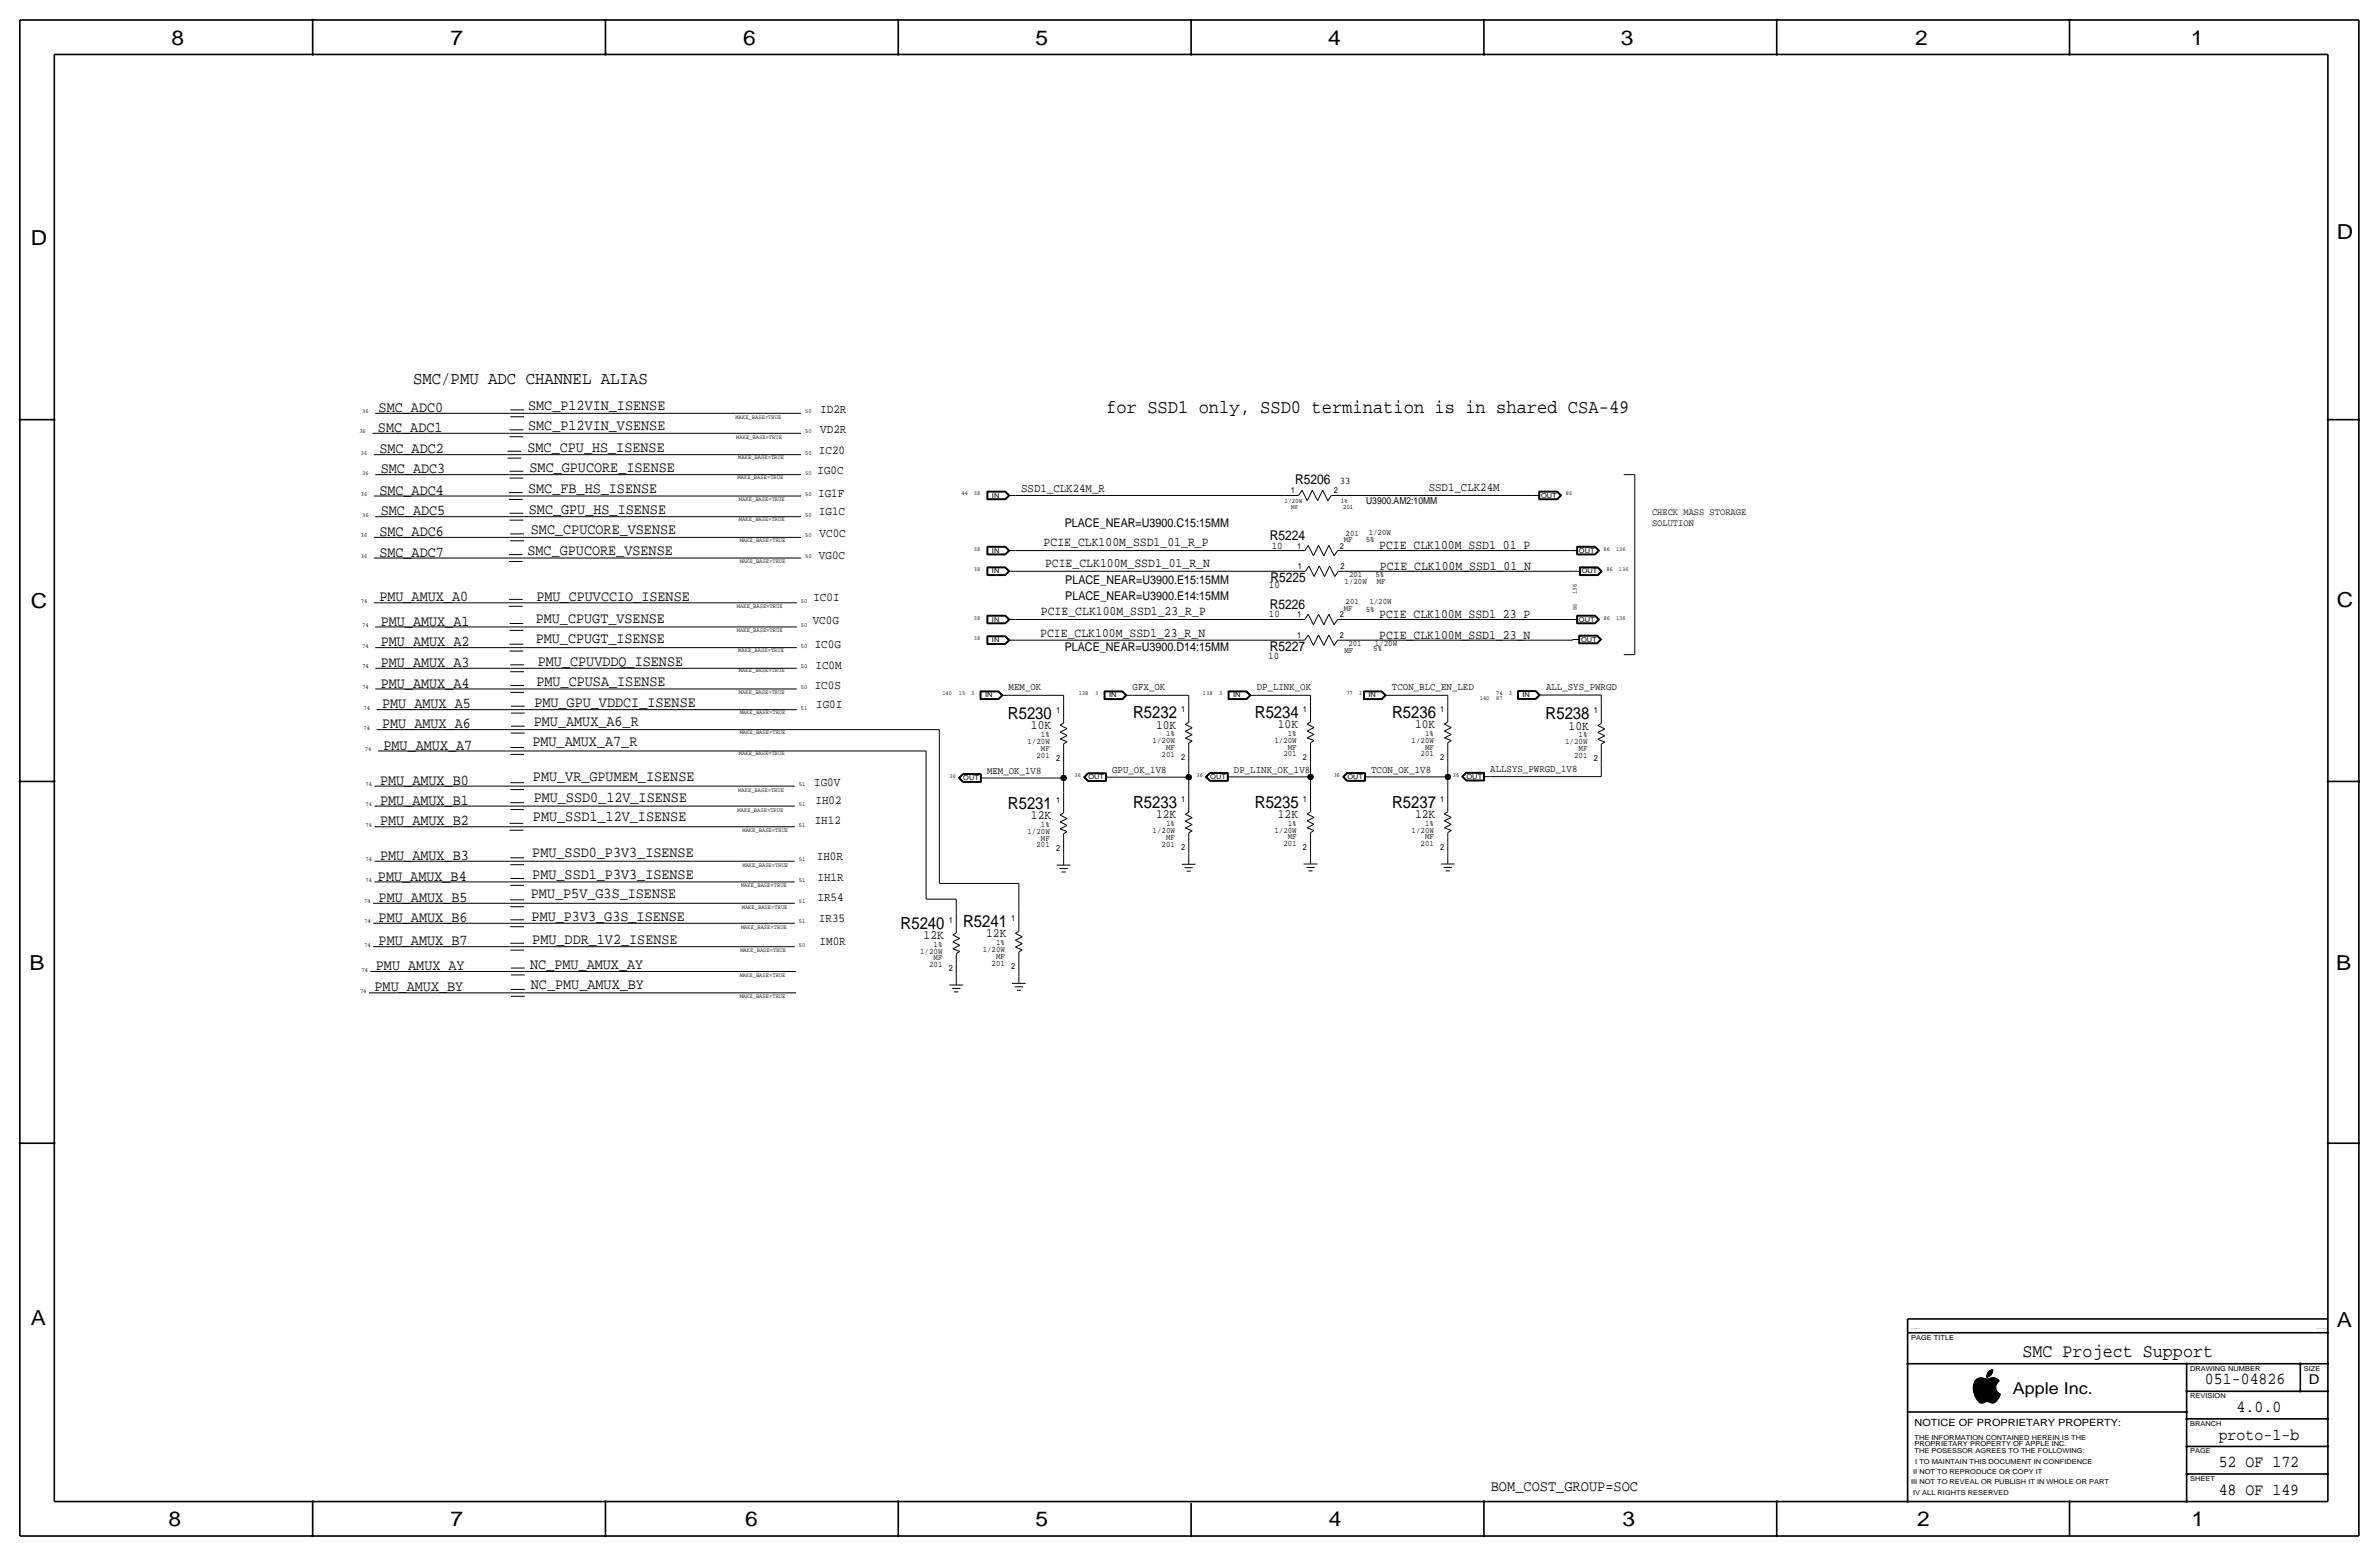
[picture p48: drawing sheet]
<svg xmlns="http://www.w3.org/2000/svg" width="877mm" height="574mm" viewBox="0 0 877 574" stroke-linecap="round" stroke-linejoin="round" font-family="sans-serif">
<defs><g id="words">
<g font-size="7.6">
<text x="63.2" y="16.5">8</text>
<text x="166.1" y="16.5">7</text>
<text x="274" y="16.5">6</text>
<text x="381.7" y="16.5">5</text>
<text x="489.7" y="16.5">4</text>
<text x="597.6" y="16.5">3</text>
<text x="706.1" y="16.5">2</text>
<text x="807.7" y="16.5">1</text>
<text x="861.5" y="88.1">D</text>
<text x="11.4" y="90.4">D</text>
<text x="11.4" y="224.3">C</text>
<text x="861.5" y="223.8">C</text>
<text x="10.9" y="357.6">B</text>
<text x="861.3" y="357.4">B</text>
<text x="11.4" y="488.4">A</text>
<text x="861.5" y="489.2">A</text>
<text x="62.2" y="562.6">8</text>
<text x="166.1" y="562.6">7</text>
<text x="274.8" y="562.6">6</text>
<text x="381.7" y="562.6">5</text>
<text x="489.9" y="562.6">4</text>
<text x="598.1" y="562.6">3</text>
<text x="706.8" y="562.6">2</text>
<text x="807.9" y="562.6">1</text>
</g>
<text font-size="7.1" x="407.9" y="152.4">for SSD1 only, SSD0 termination is in shared CSA-49</text>
<text font-size="6.9" x="745.6" y="500.1">SMC Project Support</text>
<text font-size="6.5" x="152.3" y="141.4">SMC/PMU ADC CHANNEL ALIAS</text>
<g font-size="6.2">
<text x="371.6" y="265">R5230</text>
<text x="417.7" y="264.7">R5232</text>
<text x="462.6" y="264.6">R5234</text>
<text x="513.2" y="264.6">R5236</text>
<text x="569.8" y="265.1">R5238</text>
<text x="371.6" y="298.1">R5231</text>
<text x="417.7" y="297.8">R5233</text>
<text x="462.6" y="297.7">R5235</text>
<text x="513.2" y="297.7">R5237</text>
<text x="355.1" y="341.7">R5241</text>
<text x="332" y="342.3">R5240</text>
<text x="812.9" y="510.3">051-04826</text>
<text x="824.6" y="520.4">4.0.0</text>
<text x="818" y="530.6">proto-1-b</text>
<text x="818" y="540.8">52 OF 172</text>
<text x="818" y="550.9">48 OF 149</text>
</g>
<text font-size="6" x="742.1" y="513.9">Apple Inc.</text>
<g font-size="5.6">
<text x="139.6" y="151.8">SMC_ADC0</text>
<text x="194.7" y="151.1">SMC_P12VIN_ISENSE</text>
<text x="139.3" y="159.2">SMC_ADC1</text>
<text x="194.7" y="158.4">SMC_P12VIN_VSENSE</text>
<text x="139.9" y="167.1">SMC_ADC2</text>
<text x="194.5" y="166.6">SMC_CPU_HS_ISENSE</text>
<text x="195.2" y="173.9">SMC_GPUCORE_ISENSE</text>
<text x="140.4" y="174.4">SMC_ADC3</text>
<text x="139.9" y="182.3">SMC_ADC4</text>
<text x="194.7" y="181.6">SMC_FB_HS_ISENSE</text>
<text x="140.4" y="189.9">SMC_ADC5</text>
<text x="195" y="189.4">SMC_GPU_HS_ISENSE</text>
<text x="139.9" y="197.6">SMC_ADC6</text>
<text x="195.7" y="196.8">SMC_CPUCORE_VSENSE</text>
<text x="139.9" y="205.2">SMC_ADC7</text>
<text x="194.5" y="204.4">SMC_GPUCORE_VSENSE</text>
<text x="139.9" y="221.7">PMU_AMUX_A0</text>
<text x="197.8" y="221.7">PMU_CPUVCCIO_ISENSE</text>
<text x="140.4" y="230.6">PMU_AMUX_A1</text>
<text x="197.5" y="229.6">PMU_CPUGT_VSENSE</text>
<text x="140.4" y="238.2">PMU_AMUX_A2</text>
<text x="197.5" y="237.2">PMU_CPUGT_ISENSE</text>
<text x="140.4" y="245.8">PMU_AMUX_A3</text>
<text x="198.3" y="245.3">PMU_CPUVDDQ_ISENSE</text>
<text x="140.4" y="253.4">PMU_AMUX_A4</text>
<text x="197.8" y="252.9">PMU_CPUSA_ISENSE</text>
<text x="140.9" y="261.1">PMU_AMUX_A5</text>
<text x="197" y="260.6">PMU_GPU_VDDCI_ISENSE</text>
<text x="140.9" y="268.4">PMU_AMUX_A6</text>
<text x="196.8" y="267.5">PMU_AMUX_A6_R</text>
<text x="196.3" y="274.9">PMU_AMUX_A7_R</text>
<text x="141.4" y="276.3">PMU_AMUX_A7</text>
<text x="196.5" y="288">PMU_VR_GPUMEM_ISENSE</text>
<text x="140.1" y="289.3">PMU_AMUX_B0</text>
<text x="140.1" y="296.6">PMU_AMUX_B1</text>
<text x="196.7" y="295.6">PMU_SSD0_12V_ISENSE</text>
<text x="140.1" y="304.2">PMU_AMUX_B2</text>
<text x="196.5" y="302.7">PMU_SSD1_12V_ISENSE</text>
<text x="140.1" y="316.9">PMU_AMUX_B3</text>
<text x="196.2" y="315.9">PMU_SSD0_P3V3_ISENSE</text>
<text x="139.3" y="324.6">PMU_AMUX_B4</text>
<text x="196.2" y="324.1">PMU_SSD1_P3V3_ISENSE</text>
<text x="139.6" y="332.4">PMU_AMUX_B5</text>
<text x="195.7" y="331.2">PMU_P5V_G3S_ISENSE</text>
<text x="139.6" y="339.8">PMU_AMUX_B6</text>
<text x="196" y="339.3">PMU_P3V3_G3S_ISENSE</text>
<text x="196.2" y="347.9">PMU_DDR_1V2_ISENSE</text>
<text x="139.6" y="348.4">PMU_AMUX_B7</text>
<text x="138.6" y="357.6">PMU_AMUX_AY</text>
<text x="195.5" y="357.3">NC_PMU_AMUX_AY</text>
<text x="138.1" y="365.5">PMU_AMUX_BY</text>
<text x="195.7" y="364.4">NC_PMU_AMUX_BY</text>
<text x="549.6" y="549.7">BOM_COST_GROUP=SOC</text>
</g>
<g font-size="5">
<text x="477.5" y="178.6">R5206</text>
<text x="468.2" y="199.1">R5224</text>
<text x="468.4" y="214.4">R5225</text>
<text x="468.2" y="224.5">R5226</text>
<text x="468.2" y="239.8">R5227</text>
<text x="851.2" y="510.3">D</text>
</g>
<g font-size="4.7">
<text x="384.8" y="201.4">PCIE_CLK100M_SSD1_01_R_P</text>
<text x="508.5" y="202.4">PCIE_CLK100M_SSD1_01_P</text>
<text x="385.3" y="209">PCIE_CLK100M_SSD1_01_R_N</text>
<text x="508.7" y="210.1">PCIE_CLK100M_SSD1_01_N</text>
<text x="383.7" y="226.8">PCIE_CLK100M_SSD1_23_R_P</text>
<text x="508.5" y="227.8">PCIE_CLK100M_SSD1_23_P</text>
<text x="383.5" y="235">PCIE_CLK100M_SSD1_23_R_N</text>
<text x="508.5" y="235.5">PCIE_CLK100M_SSD1_23_N</text>
<text x="380.1" y="268.8">10K</text>
<text x="426.2" y="268.5">10K</text>
<text x="471.1" y="268.4">10K</text>
<text x="521.7" y="268.4">10K</text>
<text x="578.3" y="268.9">10K</text>
<text x="380.1" y="302">12K</text>
<text x="426.2" y="301.7">12K</text>
<text x="471.1" y="301.5">12K</text>
<text x="521.7" y="301.5">12K</text>
<text x="340.5" y="346.2">12K</text>
<text x="363.6" y="345.5">12K</text>
</g>
<g font-size="4.5">
<text x="302.4" y="152.3">ID2R</text>
<text x="302.4" y="159.7">VD2R</text>
<text x="301.9" y="167.3">IC20</text>
<text x="301.4" y="174.7">IG0C</text>
<text x="301.7" y="183.1">IG1F</text>
<text x="301.9" y="189.9">IG1C</text>
<text x="302.2" y="198.1">VC0C</text>
<text x="301.9" y="205.9">VG0C</text>
<text x="299.9" y="221.4">IC0I</text>
<text x="299.6" y="230.1">VC0G</text>
<text x="300.4" y="239">IC0G</text>
<text x="300.6" y="246.6">IC0M</text>
<text x="300.4" y="253.9">IC0S</text>
<text x="300.9" y="261.1">IG0I</text>
<text x="300.2" y="289.8">IG0V</text>
<text x="300.6" y="296.4">IH02</text>
<text x="300.4" y="303.7">IH12</text>
<text x="301.1" y="316.9">IH0R</text>
<text x="301.4" y="324.8">IH1R</text>
<text x="301.4" y="331.9">IR54</text>
<text x="301.9" y="339.8">IR35</text>
<text x="302.2" y="348.4">IM0R</text>
</g>
<g font-size="4.4">
<text x="376.5" y="181.2">SSD1_CLK24M_R</text>
<text x="526.7" y="180.8">SSD1_CLK24M</text>
<text x="392.5" y="194.3">PLACE_NEAR=U3900.C15:15MM</text>
<text x="392.7" y="215.1">PLACE_NEAR=U3900.E15:15MM</text>
<text x="392.7" y="221.2">PLACE_NEAR=U3900.E14:15MM</text>
<text x="392.5" y="239.9">PLACE_NEAR=U3900.D14:15MM</text>
</g>
<g font-size="3.8">
<text x="493.9" y="178.6">33</text>
<text x="468.9" y="202.2">10</text>
<text x="467.8" y="216.9">10</text>
<text x="467.8" y="227.6">10</text>
<text x="467.6" y="243.1">10</text>
<text x="371.9" y="254.5">MEM_OK</text>
<text x="417.6" y="254.5">GFX_OK</text>
<text x="463.3" y="254.5">DP_LINK_OK</text>
<text x="513.2" y="254.5">TCON_BLC_EN_LED</text>
<text x="570" y="254.4">ALL_SYS_PWRGD</text>
<text x="363.9" y="285.2">MEM_OK_1V8</text>
<text x="410" y="284.9">GPU_OK_1V8</text>
<text x="454.9" y="284.8">DP_LINK_OK_1V8</text>
<text x="505.5" y="284.8">TCON_OK_1V8</text>
<text x="549.4" y="284.7">ALLSYS_PWRGD_1V8</text>
</g>
<text font-size="3.7" x="705.8" y="525.5">NOTICE OF PROPRIETARY PROPERTY:</text>
<g font-size="3.6">
<text x="609" y="189.7">CHECK MASS STORAGE</text>
<text x="609" y="194">SOLUTION</text>
</g>
<text font-size="3.5" x="503.6" y="185.7">U3900.AM2:10MM</text>
<g font-size="3.1">
<text x="475.9" y="181.9">1</text>
<text x="491.7" y="181.9">2</text>
<text x="496.1" y="197.6">201</text>
<text x="504.6" y="197.4">1/20W</text>
<text x="478.2" y="202.2">1</text>
<text x="494" y="202.2">2</text>
<text x="495.4" y="199.9">MF</text>
<text x="503.5" y="199.9">5%</text>
<text x="478.5" y="209.8">1</text>
<text x="494.2" y="209.8">2</text>
<text x="495.7" y="215.1">1/20W</text>
<text x="497.3" y="212.6">201</text>
<text x="507.1" y="212.9">5%</text>
<text x="507.6" y="215.1">MF</text>
<text x="478.2" y="227.6">1</text>
<text x="494" y="227.6">2</text>
<text x="495.4" y="225.3">MF</text>
<text x="496.1" y="222.5">201</text>
<text x="503.5" y="225.6">5%</text>
<text x="504.8" y="222.5">1/20W</text>
<text x="478.2" y="235.2">1</text>
<text x="494" y="235.2">2</text>
<text x="497.1" y="238">201</text>
<text x="506.9" y="238.3">1/20W</text>
<text x="495.6" y="240.5">MF</text>
<text x="506.3" y="240">5%</text>
<text x="389.3" y="262.7">1</text>
<text x="435.5" y="262.4">1</text>
<text x="480.4" y="262.3">1</text>
<text x="531" y="262.3">1</text>
<text x="587.5" y="262.8">1</text>
<text x="378.8" y="274.2">1/20W</text>
<text x="383.7" y="271.6">1%</text>
<text x="424.9" y="273.9">1/20W</text>
<text x="429.9" y="271.3">1%</text>
<text x="469.8" y="273.8">1/20W</text>
<text x="474.8" y="271.2">1%</text>
<text x="520.4" y="273.8">1/20W</text>
<text x="525.4" y="271.2">1%</text>
<text x="577" y="274.3">1/20W</text>
<text x="582" y="271.7">1%</text>
<text x="382.1" y="279.2">201</text>
<text x="383.7" y="276.7">MF</text>
<text x="389.3" y="280.5">2</text>
<text x="428.2" y="278.9">201</text>
<text x="429.9" y="276.4">MF</text>
<text x="435.5" y="280.2">2</text>
<text x="473.1" y="278.8">201</text>
<text x="474.8" y="276.3">MF</text>
<text x="480.4" y="280.1">2</text>
<text x="523.7" y="278.8">201</text>
<text x="525.4" y="276.3">MF</text>
<text x="531" y="280.1">2</text>
<text x="580.3" y="279.3">201</text>
<text x="582" y="276.8">MF</text>
<text x="587.5" y="280.6">2</text>
<text x="389.3" y="295.9">1</text>
<text x="435.5" y="295.6">1</text>
<text x="480.4" y="295.5">1</text>
<text x="531" y="295.5">1</text>
<text x="383.7" y="304.7">1%</text>
<text x="429.9" y="304.4">1%</text>
<text x="474.8" y="304.3">1%</text>
<text x="525.4" y="304.3">1%</text>
<text x="378.8" y="307.3">1/20W</text>
<text x="383.7" y="309.8">MF</text>
<text x="424.9" y="307">1/20W</text>
<text x="429.9" y="309.5">MF</text>
<text x="469.8" y="306.9">1/20W</text>
<text x="473.1" y="312">201</text>
<text x="474.8" y="309.4">MF</text>
<text x="520.4" y="306.9">1/20W</text>
<text x="523.7" y="312">201</text>
<text x="525.4" y="309.4">MF</text>
<text x="382.1" y="312.4">201</text>
<text x="389.3" y="313.6">2</text>
<text x="428.2" y="312.1">201</text>
<text x="435.5" y="313.3">2</text>
<text x="480.4" y="313.2">2</text>
<text x="531" y="313.2">2</text>
<text x="349.8" y="340.1">1</text>
<text x="372.8" y="339.4">1</text>
<text x="339.2" y="351.5">1/20W</text>
<text x="344.2" y="348.9">1%</text>
<text x="362.3" y="350.9">1/20W</text>
<text x="367.2" y="348.3">1%</text>
<text x="367.2" y="353.4">MF</text>
<text x="342.5" y="356.6">201</text>
<text x="344.2" y="354">MF</text>
<text x="349.8" y="357.8">2</text>
<text x="365.6" y="356">201</text>
<text x="372.8" y="357.2">2</text>
</g>
<g font-size="2.5">
<text x="365.7" y="183.4">IN</text>
<text x="473.5" y="185.3">1/20W</text>
<text x="494.3" y="185.6">1%</text>
<text x="568.1" y="183.4">OUT</text>
<text x="476" y="187.7">MF</text>
<text x="495" y="187.7">201</text>
<text x="365.7" y="203.7">IN</text>
<text x="582.1" y="203.7">OUT</text>
<text x="365.7" y="211.3">IN</text>
<text x="583.1" y="211.3">OUT</text>
<text x="365.7" y="229.1">IN</text>
<text x="582.1" y="229.1">OUT</text>
<text x="365.7" y="236.7">IN</text>
<text x="582.9" y="236.5">OUT</text>
<text x="363.2" y="257">IN</text>
<text x="408.9" y="257">IN</text>
<text x="454.6" y="257">IN</text>
<text x="504.5" y="257">IN</text>
<text x="561.3" y="256.9">IN</text>
<text x="355.1" y="287.5">OUT</text>
<text x="401.3" y="287.2">OUT</text>
<text x="446.2" y="287.1">OUT</text>
<text x="496.8" y="287.1">OUT</text>
<text x="540.7" y="287">OUT</text>
<text x="704.5" y="493.8">PAGE TITLE</text>
<text x="807.4" y="505.2">DRAWING NUMBER</text>
<text x="849.3" y="505.2">SIZE</text>
<text x="807.4" y="515.4">REVISION</text>
<text x="807.4" y="525.5">BRANCH</text>
<text x="705.8" y="533.1">PROPRIETARY PROPERTY OF APPLE INC.</text>
<text x="705.8" y="530.6">THE INFORMATION CONTAINED HEREIN IS THE</text>
<text x="705.8" y="535.7">THE POSESSOR AGREES TO THE FOLLOWING:</text>
<text x="706.1" y="539.5">I TO MAINTAIN THIS DOCUMENT IN CONFIDENCE</text>
<text x="807.4" y="535.7">PAGE</text>
<text x="705.3" y="543.3">II NOT TO REPRODUCE OR COPY IT</text>
<text x="807.4" y="545.8">SHEET</text>
<text x="704.5" y="547.1">III NOT TO REVEAL OR PUBLISH IT IN WHOLE OR PART</text>
<text x="705.3" y="550.9">IV ALL RIGHTS RESERVED</text>
</g>
<g font-size="2.3">
<text x="133.5" y="152.3">36</text>
<text x="271.2" y="154.4">MAKE_BASE=TRUE</text>
<text x="296.8" y="152.3">50</text>
<text x="132.5" y="159.7">36</text>
<text x="271.4" y="161.7">MAKE_BASE=TRUE</text>
<text x="296.8" y="159.7">50</text>
<text x="133" y="167.6">36</text>
<text x="296.8" y="167.6">50</text>
<text x="272.2" y="169.4">MAKE_BASE=TRUE</text>
<text x="133.5" y="175">36</text>
<text x="271.9" y="176.7">MAKE_BASE=TRUE</text>
<text x="296.8" y="175">50</text>
<text x="133" y="182.8">36</text>
<text x="272.4" y="184.6">MAKE_BASE=TRUE</text>
<text x="296.8" y="182.8">50</text>
<text x="354.5" y="182.6">44</text>
<text x="359.1" y="182.6">38</text>
<text x="577.2" y="182.6">86</text>
<text x="133.5" y="190.4">36</text>
<text x="272.4" y="192">MAKE_BASE=TRUE</text>
<text x="296.8" y="190.4">50</text>
<text x="133" y="198.1">36</text>
<text x="272.7" y="199.8">MAKE_BASE=TRUE</text>
<text x="296.8" y="198.1">50</text>
<text x="359.1" y="202.9">38</text>
<text x="591.2" y="202.9">86</text>
<text x="595.8" y="202.9">136</text>
<text x="133" y="205.7">36</text>
<text x="272.7" y="207.5">MAKE_BASE=TRUE</text>
<text x="296.8" y="205.7">50</text>
<text x="359.1" y="210.6">38</text>
<text x="592.2" y="210.6">86</text>
<text x="596.8" y="210.6">136</text>
<text x="581.4" y="218.9" transform="rotate(-90 581.4 218.9)">136</text>
<text x="133" y="222.2">74</text>
<text x="271.7" y="224">MAKE_BASE=TRUE</text>
<text x="295.3" y="222.2">50</text>
<text x="581.4" y="225" transform="rotate(-90 581.4 225)">86</text>
<text x="133.5" y="231.1">74</text>
<text x="271.7" y="233.1">MAKE_BASE=TRUE</text>
<text x="295.3" y="231.1">50</text>
<text x="359.1" y="228.3">38</text>
<text x="591.2" y="228.3">86</text>
<text x="595.8" y="228.3">136</text>
<text x="133.5" y="238.7">74</text>
<text x="295.3" y="238.7">50</text>
<text x="359.1" y="236">38</text>
<text x="272.2" y="240.5">MAKE_BASE=TRUE</text>
<text x="133.5" y="246.3">74</text>
<text x="272.4" y="247.9">MAKE_BASE=TRUE</text>
<text x="295.3" y="246.3">50</text>
<text x="133.5" y="253.9">74</text>
<text x="272.4" y="255.7">MAKE_BASE=TRUE</text>
<text x="295.3" y="253.9">50</text>
<text x="347.4" y="256.3">140</text>
<text x="353.5" y="256.3">15</text>
<text x="358.1" y="256.3">3</text>
<text x="397.7" y="256.3">138</text>
<text x="403.8" y="256.3">3</text>
<text x="443.4" y="256.3">138</text>
<text x="449.5" y="256.3">3</text>
<text x="496.4" y="256.3">77</text>
<text x="500.9" y="256.3">3</text>
<text x="551.6" y="256.2">74</text>
<text x="556.2" y="256.2">3</text>
<text x="134" y="261.6">74</text>
<text x="272.7" y="263.3">MAKE_BASE=TRUE</text>
<text x="295.3" y="261.6">51</text>
<text x="545.5" y="258">140</text>
<text x="551.6" y="258">87</text>
<text x="134" y="268.9">74</text>
<text x="272.7" y="270.7">MAKE_BASE=TRUE</text>
<text x="134.5" y="276.8">74</text>
<text x="272.4" y="278.3">MAKE_BASE=TRUE</text>
<text x="350.1" y="286.8">36</text>
<text x="396.2" y="286.5">36</text>
<text x="441.1" y="286.4">36</text>
<text x="491.7" y="286.4">36</text>
<text x="535.6" y="286.3">36</text>
<text x="134.8" y="289.8">74</text>
<text x="272.2" y="292">MAKE_BASE=TRUE</text>
<text x="294.5" y="289.8">51</text>
<text x="134.8" y="297.1">74</text>
<text x="271.9" y="299.4">MAKE_BASE=TRUE</text>
<text x="294.5" y="297.1">51</text>
<text x="134.8" y="304.7">74</text>
<text x="294.5" y="304.7">51</text>
<text x="273.7" y="306.8">MAKE_BASE=TRUE</text>
<text x="134.8" y="317.4">74</text>
<text x="294.5" y="317.4">51</text>
<text x="273.7" y="319.7">MAKE_BASE=TRUE</text>
<text x="134.8" y="325.1">74</text>
<text x="273.2" y="326.8">MAKE_BASE=TRUE</text>
<text x="294.5" y="325.1">51</text>
<text x="134.3" y="332.9">74</text>
<text x="273.5" y="335">MAKE_BASE=TRUE</text>
<text x="294.5" y="332.9">51</text>
<text x="134.3" y="340.3">74</text>
<text x="294.5" y="340.3">51</text>
<text x="273.2" y="342.3">MAKE_BASE=TRUE</text>
<text x="134.3" y="348.9">74</text>
<text x="272.9" y="350.7">MAKE_BASE=TRUE</text>
<text x="294.5" y="348.9">50</text>
<text x="133.2" y="358.1">74</text>
<text x="132.7" y="366">74</text>
<text x="272.7" y="360.1">MAKE_BASE=TRUE</text>
<text x="272.7" y="367.7">MAKE_BASE=TRUE</text>
</g>
<g font-size=".4">
<text x="704.5" y="490">SYNC_MASTER=JERRY</text>
<text x="853.9" y="490">SYNC_DATE=12/12/2019</text>
</g>
</g></defs>
<g fill="none" stroke="#000" stroke-width=".37">
<path d="M137.3 159.7h50.6zM138.3 152.3h49.8zM187.9 159.7h5zM187.9 158.4h5zM188.1 153.6h5.1zM188.1 152.3h5.1zM188.1 151.1h5.1zM192.9 159.7h102.4zM193.2 152.3h102.1zM137.8 167.6h49.3zM138.3 175h49.6zM187.1 168.9h5.1z"/>
<path d="M187.1 167.6h5.1zM187.1 166.3h5.1zM187.9 176.2h5zM187.9 175h5zM187.9 173.7h5zM187.9 161h5zM192.2 167.6h103.1zM192.9 175h102.4zM598.6 175h4.1zM602.7 175v66.3zM137.8 182.8h49.8zM137.8 198.1h50.3z"/>
<path d="M138.3 190.4h49.6zM187.6 184.1h5.1zM187.6 182.8h5.1zM187.6 181.6h5.1zM187.9 191.7h5zM187.9 190.4h5zM187.9 189.2h5zM188.1 199.3h5.1zM188.1 198.1h5.1zM188.1 196.8h5.1zM192.7 182.8h102.6zM192.9 190.4h102.4z"/>
<path d="M193.2 198.1h102.1zM363.9 181.1v3.1zM363.9 184.2h6.8zM363.9 181.1h6.8zM364 181.2h6.6zM364 181.2v2.9zM364 184.1h6.6zM364.1 181.3h6.5zM364.1 181.3v2.7zM364.1 184h6.5zM364.2 181.4h6.3zM364.2 181.4v2.5z"/>
<path d="M364.2 183.9h6.3zM370.5 181.4l1.3 1.2zM370.5 183.9l1.3-1.3zM370.6 181.3l1.4 1.3zM370.6 184l1.4-1.4zM370.6 181.2l1.5 1.4zM370.6 184.1l1.5-1.5zM370.7 181.1l1.6 1.5zM371.8 182.6h2.5zM372.3 182.6l-1.6 1.6zM374.3 182.6h99.4zM473.7 182.6h5z"/>
<path d="M480 180.7l-1.3 1.9zM480 180.7l1.9 3.9zM483.8 180.7l-1.9 3.9zM483.8 180.7l1.9 3.9zM487.6 180.7l2 3.9zM487.6 180.7l-1.9 3.9zM490.8 182.6h5.7zM490.8 182.6l-1.2 2zM496.5 182.6h68.6zM565.1 182.6h2.5zM567.3 181.1h6.8zM567.3 184.2h6.8z"/>
<path d="M567.3 181.1v3.1zM567.4 181.2h6.7zM567.4 181.2v2.9zM567.4 184.1h6.7zM567.5 181.3h6.5zM567.5 181.3v2.7zM567.5 184h6.5zM567.6 181.4h6.4zM567.6 181.4v2.5zM567.6 183.9h6.4zM574 181.4l1.3 1.2zM574 181.3l1.4 1.3z"/>
<path d="M574 184l1.4-1.4zM574.1 181.2l1.5 1.4zM574.1 184.1l1.5-1.5zM574.1 181.1l1.6 1.5zM575.3 182.6l-1.3 1.3zM575.7 182.6l-1.6 1.6zM137.8 205.7h49.8zM187.6 207h5.1zM187.6 205.7h5.1zM187.6 204.4h5.1zM192.7 205.7h102.6zM363.9 209v3.1z"/>
<path d="M363.9 212.1h6.8zM363.9 209h6.8zM363.9 201.4v3.1zM363.9 204.5h6.8zM363.9 201.4h6.8zM364 209.1h6.6zM364 209.1v2.9zM364 212h6.6zM364 201.5h6.6zM364 201.5v2.9zM364 204.4h6.6zM364.1 209.2h6.5z"/>
<path d="M364.1 209.2v2.7zM364.1 211.9h6.5zM364.1 201.6h6.5zM364.1 201.6v2.7zM364.1 204.3h6.5zM364.2 209.3h6.3zM364.2 209.3v2.5zM364.2 211.8h6.3zM364.2 201.7h6.3zM364.2 201.7v2.5zM364.2 204.2h6.3zM370.5 209.3l1.3 1.3z"/>
<path d="M370.5 211.8l1.3-1.2zM370.5 201.7l1.3 1.2zM370.5 204.2l1.3-1.3zM370.6 209.2l1.4 1.4zM370.6 211.9l1.4-1.3zM370.6 201.6l1.4 1.3zM370.6 204.3l1.4-1.4zM370.6 209.1l1.5 1.5zM370.6 212l1.5-1.4zM370.6 201.5l1.5 1.4zM370.6 204.4l1.5-1.5zM370.7 209l1.6 1.6z"/>
<path d="M370.7 201.4l1.6 1.5zM371.8 210.6h2.5zM371.8 202.9h2.5zM372.3 210.6l-1.6 1.5zM372.3 202.9l-1.6 1.6zM374.3 210.6h101.9zM374.3 202.9h101.6zM475.9 202.9h5.1zM476.2 210.6h5.1zM482.3 201l-1.3 1.9zM482.3 201l1.9 3.9zM482.5 208.6l-1.2 2z"/>
<path d="M482.5 208.6l2 3.9zM486.1 201l-1.9 3.9zM486.1 201l1.9 3.9zM486.4 208.6l-1.9 3.9zM486.4 208.6l1.9 3.9zM489.9 201l1.9 3.9zM489.9 201l-1.9 3.9zM490.2 208.6l1.9 3.9zM490.2 208.6l-1.9 3.9zM493.1 202.9h5.7zM493.1 202.9l-1.3 2zM493.4 210.6h5.7z"/>
<path d="M493.4 210.6l-1.3 1.9zM498.8 202.9h80.3zM499.1 210.6h81zM579.1 202.9h2.5zM580.1 210.6h2.5zM581.3 201.4h6.8zM581.3 204.5h6.8zM581.3 201.4v3.1zM581.4 201.5h6.7zM581.4 201.5v2.9zM581.4 204.4h6.7zM581.5 201.6h6.5z"/>
<path d="M581.5 201.6v2.7zM581.5 204.3h6.5zM581.6 201.7h6.4zM581.6 201.7v2.5zM581.6 204.2h6.4zM582.3 209h6.8zM582.3 212.1h6.8zM582.3 209v3.1zM582.4 209.1h6.7zM582.4 209.1v2.9zM582.4 212h6.7zM582.5 209.2h6.5z"/>
<path d="M582.5 209.2v2.7zM582.5 211.9h6.5zM582.6 209.3h6.4zM582.6 209.3v2.5zM582.6 211.8h6.4zM588 201.7l1.2 1.2zM588 201.6l1.4 1.3zM588 204.3l1.4-1.4zM588.1 201.5l1.4 1.4zM588.1 201.4l1.6 1.5zM588.1 204.5l1.6-1.6zM589 209.3l1.2 1.3z"/>
<path d="M589 211.8l1.2-1.2zM589 209.2l1.4 1.4zM589 211.9l1.4-1.3zM589.1 209.1l1.4 1.5zM589.1 212l1.4-1.4zM589.1 209l1.6 1.6zM589.1 212.1l1.6-1.5zM589.2 202.9l-1.2 1.3zM589.5 202.9l-1.4 1.5zM137.8 222.2h49.8zM138.3 238.7h49.6zM138.3 231.1h49.6z"/>
<path d="M187.6 223.5h5.1zM187.6 222.2h5.1zM187.6 220.9h5.1zM187.9 232.4h5zM187.9 231.1h5zM187.9 229.8h5zM187.9 240h5zM187.9 238.7h5zM187.9 237.4h5zM192.7 222.2h101.1zM192.9 231.1h100.9zM192.9 238.7h100.9z"/>
<path d="M363.9 234.4v3.1zM363.9 237.5h6.8zM363.9 234.4h6.8zM363.9 226.8v3.1zM363.9 229.9h6.8zM363.9 226.8h6.8zM364 234.5h6.6zM364 234.5v2.9zM364 237.4h6.6zM364 226.9h6.6zM364 226.9v2.9zM364 229.8h6.6z"/>
<path d="M364.1 234.6h6.5zM364.1 234.6v2.7zM364.1 237.3h6.5zM364.1 227h6.5zM364.1 227v2.7zM364.1 229.7h6.5zM364.2 234.7h6.3zM364.2 234.7v2.5zM364.2 237.2h6.3zM364.2 227.1h6.3zM364.2 227.1v2.5zM364.2 229.6h6.3z"/>
<path d="M370.5 234.7l1.3 1.3zM370.5 237.2l1.3-1.2zM370.5 227.1l1.3 1.2zM370.5 229.6l1.3-1.3zM370.6 234.6l1.4 1.4zM370.6 237.3l1.4-1.3zM370.6 227l1.4 1.3zM370.6 229.7l1.4-1.4zM370.6 234.5l1.5 1.5zM370.6 237.4l1.5-1.4zM370.6 226.9l1.5 1.4zM370.6 229.8l1.5-1.5z"/>
<path d="M370.7 234.4l1.6 1.6zM370.7 237.5l1.6-1.5zM370.7 226.8l1.6 1.5zM370.7 229.9l1.6-1.6zM371.8 236h2.5zM371.8 228.3h2.5zM374.3 228.3h101.6zM374.3 236h101.6zM475.9 236h5.1zM475.9 228.3h5.1zM482.3 234l-1.3 2zM482.3 234l1.9 3.9z"/>
<path d="M482.3 226.4l-1.3 1.9zM482.3 226.4l1.9 3.9zM486.1 234l-1.9 3.9zM486.1 234l1.9 3.9zM486.1 226.4l-1.9 3.9zM486.1 226.4l1.9 3.9zM489.9 234l1.9 3.9zM489.9 234l-1.9 3.9zM489.9 226.4l1.9 3.9zM489.9 226.4l-1.9 3.9zM493.1 236h5.7zM493.1 236l-1.3 1.9z"/>
<path d="M493.1 228.3h5.7zM493.1 228.3l-1.3 2zM498.8 236h81zM498.8 228.3h80.3zM579.1 228.3h2.5zM579.8 235.7v.3zM579.8 235.7h2.6zM581.3 226.8h6.8zM581.3 229.9h6.8zM581.3 226.8v3.1zM581.4 226.9h6.7zM581.4 226.9v2.9z"/>
<path d="M581.4 229.8h6.7zM581.5 227h6.5zM581.5 227v2.7zM581.5 229.7h6.5zM581.6 227.1h6.4zM581.6 227.1v2.5zM581.6 229.6h6.4zM582.1 234.1h6.8zM582.1 237.3h6.8zM582.1 234.1v3.2zM582.2 234.2h6.6zM582.2 234.2v3z"/>
<path d="M582.2 237.2h6.6zM582.3 234.3h6.5zM582.3 234.3v2.8zM582.3 237.1h6.5zM582.4 234.4h6.3zM582.4 234.4v2.6zM582.4 237h6.3zM588 227.1l1.2 1.2zM588 229.6l1.2-1.3zM588 227l1.4 1.3zM588.1 226.9l1.4 1.4zM588.1 229.8l1.4-1.5z"/>
<path d="M588.1 226.8l1.6 1.5zM588.1 229.9l1.6-1.6zM588.7 234.4l1.3 1.3zM588.7 237l1.3-1.3zM588.8 234.3l1.3 1.4zM588.8 237.1l1.3-1.4zM588.8 234.2l1.5 1.5zM588.8 237.2l1.5-1.5zM588.9 234.1l1.5 1.6zM588.9 237.3l1.5-1.6zM589.4 228.3l-1.4 1.4zM138.3 253.9h49.8z"/>
<path d="M138.3 246.3h49.8zM188.1 247.6h5.1zM188.1 246.3h5.1zM188.1 245.1h5.1zM188.1 255.2h5.1zM188.1 253.9h5.1zM188.1 252.7h5.1zM193.2 246.3h100.6zM193.2 253.9h100.6zM361.3 254.7v3.2zM361.3 257.9h6.8zM361.3 254.7h6.8z"/>
<path d="M361.4 254.8h6.7zM361.4 254.8v3zM361.4 257.8h6.7zM361.5 254.9h6.5zM361.5 254.9v2.8zM361.5 257.7h6.5zM361.6 255h6.4zM361.6 255v2.6zM361.6 257.6h6.4zM368 255l1.3 1.3zM368 254.9l1.4 1.4zM368.1 254.8l1.5 1.5z"/>
<path d="M368.1 257.8l1.5-1.5zM368.1 254.7l1.6 1.6zM369.3 256.3h2.5zM369.3 256.3l-1.3 1.3zM369.4 256.3l-1.4 1.4zM369.7 256.3l-1.6 1.6zM371.8 256.3h20.3zM392.1 256.3v2.6zM392.1 258.9v7.6zM407.1 254.7v3.2zM407.1 257.9h6.8zM407.1 254.7h6.8z"/>
<path d="M407.2 254.8h6.6zM407.2 254.8v3zM407.2 257.8h6.6zM407.3 254.9h6.5zM407.3 254.9v2.8zM407.3 257.7h6.5zM407.4 255h6.3zM407.4 255v2.6zM407.4 257.6h6.3zM413.7 255l1.3 1.3zM413.8 254.9l1.3 1.4zM413.8 254.8l1.5 1.5z"/>
<path d="M413.9 254.7l1.5 1.6zM415 256.3h2.5zM415 256.3l-1.3 1.3zM415.1 256.3l-1.3 1.4zM415.3 256.3l-1.5 1.5zM415.4 256.3l-1.5 1.6zM417.5 256.3h20.8zM438.3 256.3v2.3zM438.3 258.6v7.6zM452.8 254.7v3.2zM452.8 257.9h6.8zM452.8 254.7h6.8z"/>
<path d="M452.9 254.8h6.6zM452.9 254.8v3zM452.9 257.8h6.6zM453 254.9h6.5zM453 254.9v2.8zM453 257.7h6.5zM453.1 255h6.3zM453.1 255v2.6zM453.1 257.6h6.3zM459.4 255l1.3 1.3zM459.4 257.6l1.3-1.3zM459.5 254.9l1.4 1.4z"/>
<path d="M459.5 257.7l1.4-1.4zM459.5 254.8l1.5 1.5zM459.6 254.7l1.6 1.6zM460.7 256.3h2.5zM461 256.3l-1.5 1.5zM461.2 256.3l-1.6 1.6zM463.2 256.3h20zM483.2 256.3v2.2zM483.2 258.5v7.6zM502.7 254.7v3.2zM502.7 257.9h6.8zM502.7 254.7h6.8z"/>
<path d="M502.8 254.8h6.6zM502.8 254.8v3zM502.8 257.8h6.6zM502.9 254.9h6.5zM502.9 254.9v2.8zM502.9 257.7h6.5zM503 255h6.3zM503 255v2.6zM503 257.6h6.3zM509.3 255l1.3 1.3zM509.4 254.9l1.3 1.4zM509.4 257.7l1.3-1.4z"/>
<path d="M509.4 254.8l1.5 1.5zM509.4 257.8l1.5-1.5zM509.5 254.7l1.5 1.6zM510.6 256.3h2.5zM510.6 256.3l-1.3 1.3zM511 256.3l-1.5 1.6zM513.1 256.3h20.7zM533.8 256.3v2.2zM533.8 258.5v7.6zM559.5 254.6v3.2zM559.5 257.8h6.8zM559.5 254.6h6.8z"/>
<path d="M559.6 254.7h6.6zM559.6 254.7v3zM559.6 257.7h6.6zM559.7 254.8h6.5zM559.7 254.8v2.8zM559.7 257.6h6.5zM559.8 254.9h6.3zM559.8 254.9v2.6zM559.8 257.5h6.3zM566.1 254.9l1.3 1.3zM566.1 257.5l1.3-1.3zM566.2 254.8l1.3 1.4z"/>
<path d="M566.2 254.7l1.5 1.5zM566.2 257.7l1.5-1.5zM566.3 254.6l1.5 1.6zM566.3 257.8l1.5-1.6zM567.4 256.2h2.5zM567.5 256.2l-1.3 1.4zM569.9 256.2h20.4zM590.3 256.2v2.8zM590.3 259v7.6zM598.6 241.3h4.1zM138.8 268.9h49.6zM138.8 261.6h49.6z"/>
<path d="M139.3 276.8h48.8zM188.1 278.1h5.1zM188.1 276.8h5.1zM188.1 275.5h5.1zM188.4 270.2h5zM188.4 268.9h5zM188.4 267.7h5zM188.4 262.8h5zM188.4 261.6h5zM188.4 260.3h5zM193.2 276.8h148.2zM193.4 268.9h152.9z"/>
<path d="M193.4 261.6h100.4zM341.4 276.8v54.6zM346.3 268.9v56.7zM390.9 272.4l2.5 1zM390.9 272.4l2.5-1.3zM390.9 269.8l2.5 1.3zM390.9 269.8l2.5-1.2zM390.9 267.3l1.2-.8zM390.9 267.3l2.5 1.3zM392.1 274.2v7.6zM392.1 274.2l1.3-.8zM437 272.1l2.5 1z"/>
<path d="M437 272.1l2.5-1.3zM437 269.5l2.5 1.3zM437 269.5l2.5-1.2zM437 267l1.3-.8zM437 267l2.5 1.3zM438.3 273.9v7.6zM438.3 273.9l1.2-.8zM481.9 272l2.5 1zM481.9 272l2.5-1.3zM481.9 269.4l2.5 1.3zM481.9 269.4l2.5-1.2zM481.9 266.9l1.3-.8z"/>
<path d="M481.9 266.9l2.5 1.3zM483.2 273.8v7.6zM483.2 273.8l1.2-.8zM532.5 272l2.5 1zM532.5 272l2.5-1.3zM532.5 269.4l2.5 1.3zM532.5 269.4l2.5-1.2zM532.5 266.9l1.3-.8zM532.5 266.9l2.5 1.3zM533.8 273.8v7.6zM533.8 273.8l1.2-.8zM589.1 272.5l2.5 1z"/>
<path d="M589.1 272.5l2.5-1.3zM589.1 270l2.5 1.2zM589.1 270l2.5-1.3zM589.1 267.4l1.2-.8zM589.1 267.4l2.5 1.3zM590.3 274.3v7.6zM590.3 274.3l1.3-.8zM138.1 297.1h50zM138.1 289.8h50zM188.1 298.4h5.1zM188.1 297.1h5.1zM188.1 295.9h5.1z"/>
<path d="M188.1 291h5.1zM188.1 289.8h5.1zM188.1 288.5h5.1zM193.2 297.1h99.8zM193.2 289.8h99.8zM353.4 286.8l1.5-1.6zM353.4 286.8l1.5 1.5zM353.5 286.8l1.5 1.4zM353.7 286.8l1.3-1.4zM353.7 286.8l1.3 1.3zM353.8 286.8l1.3-1.3zM353.8 286.8l1.3 1.2z"/>
<path d="M354.9 285.2h6.8zM354.9 288.3h6.8zM355 285.3l-1.5 1.5zM355 285.3h6.6zM355 288.2h6.6zM355 285.4h6.5zM355 288.1h6.5zM355.1 285.5h6.3zM355.1 288h6.3zM361.4 286.8h2.6zM361.4 285.5v2.5zM361.5 285.4v2.7z"/>
<path d="M361.6 285.3v2.9zM361.7 285.2v3.1zM364 286.8h28.1zM392.1 281.8v5zM392.1 286.8v5.2zM392.1 292v7.7zM399.5 286.5l1.6-1.6zM399.5 286.5l1.6 1.5zM399.6 286.5l1.5 1.4zM399.8 286.5l1.4-1.4zM399.8 286.5l1.4 1.3zM399.9 286.5l1.3-1.3z"/>
<path d="M399.9 286.5l1.3 1.2zM401.1 284.9h6.8zM401.1 288h6.8zM401.1 285l-1.5 1.5zM401.1 285h6.7zM401.1 287.9h6.7zM401.2 285.1h6.5zM401.2 287.8h6.5zM401.2 285.2h6.4zM401.2 287.7h6.4zM407.6 286.5h2.5zM407.6 285.2v2.5z"/>
<path d="M407.7 285.1v2.7zM407.8 285v2.9zM407.9 284.9v3.1zM410.1 286.5h28.2zM438.3 281.5v5zM438.3 286.5v5.2zM438.3 291.7v7.7zM444.4 286.4l1.6-1.6zM444.4 286.4l1.6 1.5zM444.6 286.4l1.4 1.4zM444.7 286.4l1.4-1.4zM444.7 286.4l1.4 1.3z"/>
<path d="M444.9 286.4l1.2-1.3zM444.9 286.4l1.2 1.2zM446 284.8h6.8zM446 287.9h6.8zM446 284.9l-1.4 1.5zM446 284.9h6.7zM446 287.8h6.7zM446.1 285h6.5zM446.1 287.7h6.5zM446.1 285.1h6.4zM446.1 287.6h6.4zM452.5 286.4h2.5z"/>
<path d="M452.5 285.1v2.5zM452.6 285v2.7zM452.7 284.9v2.9zM452.8 284.8v3.1zM455 286.4h28.2zM483.2 286.4v5.2zM483.2 281.4v5zM483.2 291.6v7.7zM495 286.4l1.6-1.6zM495 286.4l1.6 1.5zM495.1 286.4l1.5-1.5zM495.1 286.4l1.5 1.4z"/>
<path d="M495.3 286.4l1.4 1.3zM495.5 286.4l1.2-1.3zM495.5 286.4l1.2 1.2zM496.6 284.8h6.8zM496.6 287.9h6.8zM496.6 284.9h6.7zM496.6 287.8h6.7zM496.7 285l-1.4 1.4zM496.7 285h6.5zM496.7 287.7h6.5zM496.7 285.1h6.4zM496.7 287.6h6.4z"/>
<path d="M503.1 286.4h2.5zM503.1 285.1v2.5zM503.2 285v2.7zM503.3 284.9v2.9zM503.4 284.8v3.1zM505.6 286.4h28.2zM533.8 281.4v5zM533.8 286.4v5.2zM533.8 291.6v7.7zM538.9 286.3l1.6-1.6zM538.9 286.3l1.6 1.5zM539 286.3l1.5-1.5z"/>
<path d="M539 286.3l1.5 1.4zM539.2 286.3l1.4 1.3zM539.3 286.3l1.3-1.3zM539.3 286.3l1.3 1.2zM540.5 284.7h6.8zM540.5 287.8h6.8zM540.5 284.8h6.7zM540.5 287.7h6.7zM540.6 284.9l-1.4 1.4zM540.6 284.9h6.5zM540.6 287.6h6.5zM540.6 285h6.4z"/>
<path d="M540.6 287.5h6.4zM547 286.3h2.5zM547 285v2.5zM547.1 284.9v2.7zM547.2 284.8v2.9zM547.3 284.7v3.1zM549.5 286.3h40.8zM590.3 281.9v4.4zM138.1 317.4h50zM138.1 304.7h49.8zM187.9 306h5zM187.9 304.7h5z"/>
<path d="M187.9 303.5h5zM188.1 318.7h5.1zM188.1 317.4h5.1zM188.1 316.2h5.1zM192.9 304.7h100.1zM193.2 317.4h99.8zM389.6 318.9h5.1zM390.9 305.5l2.5 1zM390.9 305.5l2.5-1.3zM390.9 303l2.5 1.2zM390.9 303l2.5-1.3zM390.9 300.4l1.2-.7z"/>
<path d="M390.9 300.4l2.5 1.3zM392.1 314.9v1.4zM392.1 316.3v2.6zM392.1 307.3v7.6zM392.1 307.3l1.3-.8zM435.7 318.6h5.1zM436.7 319.8h3.1zM437 305.2l2.5 1zM437 305.2l2.5-1.3zM437 302.7l2.5 1.2zM437 302.7l2.5-1.3zM437 300.1l1.3-.7z"/>
<path d="M437 300.1l2.5 1.3zM438.3 314.6v1.4zM438.3 316v2.6zM438.3 307v7.6zM438.3 307l1.2-.8zM480.6 318.5h5.1zM481.6 319.7h3.1zM481.9 305.1l2.5 1zM481.9 305.1l2.5-1.3zM481.9 302.6l2.5 1.2zM481.9 302.6l2.5-1.3zM481.9 300l1.3-.7z"/>
<path d="M481.9 300l2.5 1.3zM483.2 314.5v1.4zM483.2 315.9v2.6zM483.2 306.9v7.6zM483.2 306.9l1.2-.8zM531.2 318.5h5.1zM532.2 319.7h3.1zM532.5 305.1l2.5 1zM532.5 305.1l2.5-1.3zM532.5 302.6l2.5 1.2zM532.5 302.6l2.5-1.3zM532.5 300l1.3-.7z"/>
<path d="M532.5 300l2.5 1.3zM533.8 314.5v1.4zM533.8 315.9v2.6zM533.8 306.9v7.6zM533.8 306.9l1.2-.8zM137.6 332.9h50.5zM138.1 325.1h50zM188.1 339h5.1zM188.1 334.2h5.1zM188.1 332.9h5.1zM188.1 331.7h5.1zM188.1 326.3h5.1z"/>
<path d="M188.1 325.1h5.1zM188.1 323.8h5.1zM193.2 325.1h99.8zM193.2 332.9h99.8zM341.4 331.4h11.2zM346.3 325.6h29.3zM352.6 331.4v4.8zM352.6 336.2v7.7zM375.6 325.6v10zM375.6 335.6v7.7zM390.6 320.1h3zM391.4 321.4h1.5z"/>
<path d="M437.5 321.1h1.5zM482.4 321h1.5zM533 321h1.5zM136.6 358.1h51.8zM137.6 340.3h50.5zM137.6 348.9h50.5zM188.1 350.2h5.1zM188.1 348.9h5.1zM188.1 347.7h5.1zM188.1 341.6h5.1zM188.1 340.3h5.1zM188.4 359.4h5z"/>
<path d="M188.4 358.1h5zM188.4 356.8h5zM193.2 348.9h99.8zM193.2 340.3h99.8zM193.4 358.1h100.1zM351.3 349.7l2.5 1zM351.3 349.7l2.5-1.3zM351.3 347.2l2.5 1.2zM351.3 347.2l2.5-1.3zM351.3 344.6l1.3-.7zM351.3 344.6l2.5 1.3zM352.6 359.1v1.4z"/>
<path d="M352.6 351.5v7.6zM352.6 351.5l1.2-.8zM374.3 349.1l2.6 1zM374.3 349.1l2.6-1.3zM374.3 346.6l2.6 1.2zM374.3 346.6l2.6-1.3zM374.3 344l1.3-.7zM374.3 344l2.6 1.3zM375.6 358.5v1.4zM375.6 359.9v2.6zM375.6 350.9v7.6zM375.6 350.9l1.3-.8z"/>
<path d="M136 366h52.4zM188.4 367.2h5zM188.4 366h5zM188.4 364.7h5zM193.4 366h100.1zM350 363.1h5.1zM351 364.3h3.1zM351.8 365.6h1.5zM352.6 360.5v2.6zM373.1 362.5h5.1zM374.1 363.7h3zM374.9 365h1.5z"/>
<path d="M727.5 511.7h8.3zM727.5 512h8.3zM727.5 512.1h8.3zM727.5 512.2h8.4zM727.5 512.3h8.4zM727.5 511.2h8.2zM727.5 511.3h8.2zM727.5 511.5h8.2zM727.5 511.8h8.3zM727.5 511.6h8.3zM727.5 512.4h8.5zM727.5 511.9h8.3z"/>
<path d="M727.5 511.4h8.2zM727.5 511.1h8.3zM727.6 512.8h8.6zM727.6 510.8h8.2zM727.6 511h8.2zM727.6 512.7h8.5zM727.6 512.5h8.4zM727.6 512.6h8.4zM727.6 510.9h8.2zM727.6 510.7h8.2zM727.6 512.9h8.6zM727.6 513.1h8.8z"/>
<path d="M727.6 513h8.7zM727.6 510.6h8.3zM727.6 510.5h8.3zM727.7 510.4h8.2zM727.7 513.2h8.8zM727.7 510.3h8.3zM727.7 510.2h8.3zM727.7 513.3h9zM727.7 513.4h9.1zM727.7 510.1h8.3zM727.8 513.6h9.2zM727.8 510h8.3z"/>
<path d="M727.8 513.5h9.1zM727.8 509.9h8.4zM727.8 513.7h9.4zM727.8 513.8h9.6zM727.8 509.8h8.5zM727.9 513.9h9.5zM727.9 509.7h8.4zM727.9 509.6h8.5zM727.9 514h9.5zM727.9 514.1h9.5zM728 509.5h8.5zM728 514.2h9.4z"/>
<path d="M728 509.3h8.7zM728 509.4h8.6zM728 514.4h9.3zM728.1 509.2h8.8zM728.1 514.5h9.2zM728.1 509.1h8.9zM728.1 514.6h9.1zM728.2 509h8.8zM728.2 514.7h9zM728.2 514.8h9zM728.3 508.9h8.7zM728.3 514.9h8.8z"/>
<path d="M728.3 508.8h8.6zM728.3 515.1h8.7zM728.3 515h8.8zM728.4 508.7h8.4zM728.4 515.2h8.6zM728.5 515.3h8.4zM728.5 508.6h8.2zM728.5 515.4h8.4zM728.6 515.5h8.2zM728.6 508.5h7.9zM728.7 515.6h8zM728.7 508.4h7.7z"/>
<path d="M728.7 515.7h8zM728.8 515.8h7.7zM728.9 508.3h3.1zM728.9 515.9h7.6zM728.9 516h7.5zM729 508.2h2.6zM729 516.1h7.3zM729.1 516.2h7.1zM729.2 516.3h6.9zM729.2 508.1a4.7 4.7 0 0 0-1.2 6.3l1.8 2.6 .8 .2 1-.3M729.3 508.1h2.1zM729.3 516.4h6.7z"/>
<path d="M729.4 516.5h6.5zM729.5 516.6h6.3zM729.6 516.7h2.5zM729.6 507.9h1.4zM729.7 516.8h2.1zM729.8 516.9h1.9zM729.9 517h1.6zM730.2 517.1h1zM732.4 507.5h.6zM732.4 507.4h.8zM732.4 507.6h.4zM732.4 507h1.4z"/>
<path d="M732.4 507.1h1.3zM732.4 507.2h1.2zM732.4 507.3h1zM732.5 506.8h1.5zM732.5 506.9h1.4zM732.5 506.6h1.7zM732.5 506.7h1.6zM732.6 506.5h1.7zM732.6 506.4h1.7zM732.7 506.3h1.7zM732.7 506.2h1.7zM732.8 506.1h1.7z"/>
<path d="M732.8 506h1.7zM732.9 505.9h1.6zM733 505.8h1.6zM733.1 505.7h1.5zM733.1 508.3h3.1zM733.2 505.6h1.4zM733.2 516.7h2.5zM733.3 505.5h1.4zM733.4 505.4h1.3zM733.4 508.2h2.6zM733.6 505.3h1.1zM733.6 516.8h2z"/>
<path d="M733.6 508.1a2.99 2.99 0 0 1 3.5 1 2.71 2.71 0 0 0-1.3 2.5 2.71 2.71 0 0 0 1.7 2.3 3.5 3.5 0 0 1-3.1 3.2l-1.6-.4-1.1 .2M733.7 508.1h2.1zM733.7 508.1l-1.3 .2-1.9-.4-1.3 .2M733.7 505.2h1zM733.8 516.9h1.7zM733.9 505.1h.8zM733.9 507.9h1.6zM734 517h1.3zM734.1 505h.6zM734.3 504.9h.4zM734.3 507.8h.8zM734.3 517.1h.7z"/>
<path d="M734.7 504.7a2.81 2.81 0 0 0-2.3 3 2.71 2.71 0 0 0 2.3-2.9"/>
</g>
<g fill="none" stroke="#000" stroke-width=".6">
<path d="M7.3 7.4v558.8zM7.3 7.4h862.3zM115.3 7.4v12.7zM223.2 7.4v12.7zM331.2 7.4v12.7zM439.1 7.4v12.7zM547.1 7.4v12.7zM655 7.4v12.7zM763 7.4v12.7zM869.6 7.4v558.8zM20 20.1v533.4zM20 20.1h838.2z"/>
<path d="M858.2 20.1v533.4zM7.3 154.7h12.7zM858.2 154.7h11.4zM7.3 288h12.7zM858.2 288h11.4zM7.3 421.4h12.7zM858.2 421.4h11.4zM703.3 486.2v5zM703.3 486.2h154.9zM703.3 491.2h154.9zM703.3 491.2v62.3zM703.3 502.7h154.9z"/>
<path d="M806.1 502.7v50.8zM806.1 512.8h52.1zM848.1 502.7v10.1zM703.3 520.4h102.8zM806.1 533.1h52.1zM806.1 523h52.1zM20 553.5h838.2zM115.3 553.5v12.7zM223.2 553.5v12.7zM331.2 553.5v12.7zM439.1 554v12.2zM547.1 553.5v12.7z"/>
<path d="M655 553.5v12.7zM763 553.5v12.7zM806.1 543.3h52.1zM7.3 566.2h862.3z"/>
</g>
<g fill="#000" stroke="#000" stroke-width=".37">
<path d="M115.1 7.2h.4v.3h-.4zM115.1 19.9h.4v.3h-.4zM223 7.2h.4v.3h-.4zM223 19.9h.4v.3h-.4zM331 19.9h.4v.3h-.4zM331 7.2h.4v.3h-.4zM438.9 7.2h.4v.3h-.4zM438.9 19.9h.4v.3h-.4zM546.9 7.2h.4v.3h-.4zM546.9 19.9h.4v.3h-.4zM654.8 19.9h.4v.3h-.4zM654.8 7.2h.4v.3h-.4z"/>
<path d="M762.8 19.9h.4v.3h-.4zM762.8 7.2h.4v.3h-.4zM7.1 154.5h.4v.4h-.4zM19.8 154.5h.4v.4h-.4zM858 154.5h.4v.4h-.4zM869.5 154.5h.3v.4h-.3zM7.1 287.9h.4v.3h-.4zM19.8 287.9h.4v.3h-.4zM858 287.9h.4v.3h-.4zM869.5 287.9h.3v.3h-.3zM7.1 421.2h.4v.4h-.4zM19.8 421.2h.4v.4h-.4z"/>
<path d="M858 421.2h.4v.4h-.4zM869.5 421.2h.3v.4h-.3zM858 491.1h.4v.3h-.4zM703.1 502.5h.4v.3h-.4zM806 502.5h.3v.3h-.3zM806 512.7h.3v.3h-.3zM847.9 512.7h.3v.3h-.3zM847.9 502.5h.3v.3h-.3zM858 502.5h.4v.3h-.4zM858 512.7h.4v.3h-.4zM806 520.3h.3v.3h-.3zM806 522.8h.3v.4h-.3z"/>
<path d="M806 533h.3v.3h-.3zM858 522.8h.4v.4h-.4zM858 533h.4v.3h-.4zM115.1 553.3h.4v.3h-.4zM223 553.3h.4v.3h-.4zM331 553.3h.4v.3h-.4zM546.9 553.3h.4v.3h-.4zM654.8 553.3h.4v.3h-.4zM703.1 553.3h.4v.3h-.4zM762.8 553.3h.4v.3h-.4zM806 543.1h.3v.4h-.3zM806 553.3h.3v.3h-.3z"/>
<path d="M858 543.1h.4v.4h-.4zM115.1 566h.4v.3h-.4zM223 566h.4v.3h-.4zM331 566h.4v.3h-.4zM438.9 566h.4v.3h-.4zM546.9 566h.4v.3h-.4zM654.8 566h.4v.3h-.4z"/>
<circle cx="392.1" cy="286.8" r="1.02"/>
<circle cx="438.3" cy="286.5" r="1.02"/>
<circle cx="483.2" cy="286.4" r="1.02"/>
<circle cx="533.8" cy="286.4" r="1.02"/>
</g>
<use href="#words"/>
</svg>
